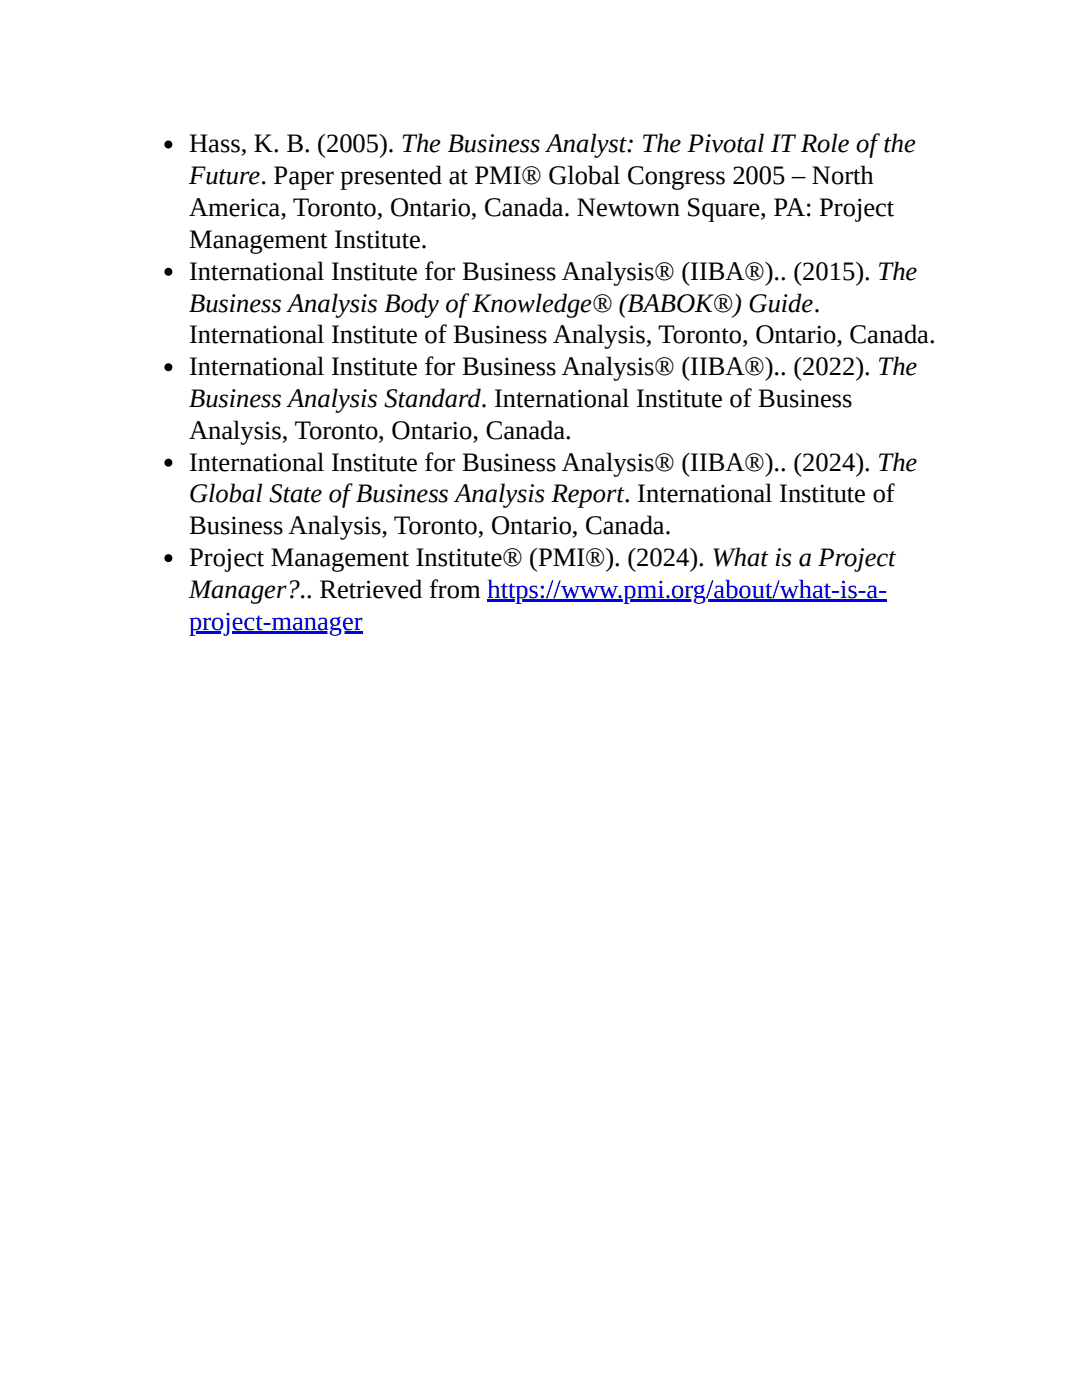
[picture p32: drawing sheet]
<svg xmlns="http://www.w3.org/2000/svg" width="216mm" height="279mm" viewBox="0 0 216 279" stroke-linecap="round" stroke-linejoin="round" font-family="sans-serif">
<defs><g id="words">
<g font-size="5.3">
<text x="37.7" y="30.4">Hass, K. B. (2005). The Business Analyst: The Pivotal IT Role of the</text>
<text x="37.7" y="36.8">Future. Paper presented at PMI® Global Congress 2005 – North</text>
<text x="37.7" y="43.1">America, Toronto, Ontario, Canada. Newtown Square, PA: Project</text>
<text x="37.7" y="49.5">Management Institute.</text>
<text x="37.7" y="55.8">International Institute for Business Analysis® (IIBA®).. (2015). The</text>
<text x="37.7" y="62.2">Business Analysis Body of Knowledge® (BABOK®) Guide.</text>
<text x="37.7" y="68.5">International Institute of Business Analysis, Toronto, Ontario, Canada.</text>
<text x="37.7" y="74.9">International Institute for Business Analysis® (IIBA®).. (2022). The</text>
<text x="37.7" y="81.2">Business Analysis Standard. International Institute of Business</text>
<text x="37.7" y="87.6">Analysis, Toronto, Ontario, Canada.</text>
<text x="37.7" y="93.9">International Institute for Business Analysis® (IIBA®).. (2024). The</text>
<text x="37.7" y="100.3">Global State of Business Analysis Report. International Institute of</text>
<text x="37.7" y="106.6">Business Analysis, Toronto, Ontario, Canada.</text>
<text x="37.7" y="113">Project Management Institute® (PMI®). (2024). What is a Project</text>
<text x="37.7" y="119.3">Manager?.. Retrieved from https://www.pmi.org/about/what-is-a-</text>
</g>
<text font-size="5.3" fill="#00e" x="37.7" y="125.7">project-manager</text>
</g></defs>
<g fill="#000">
<circle cx="33.6" cy="28.8" r=".79"/>
<circle cx="33.6" cy="54.2" r=".79"/>
<circle cx="33.6" cy="73.3" r=".79"/>
<circle cx="33.6" cy="92.3" r=".79"/>
<circle cx="33.6" cy="111.4" r=".79"/>
</g>
<g fill="#00e">
<path d="M97.3 119.6h79.8v.5h-79.8z"/>
<path d="M37.7 125.9h34.7v.6h-34.7z"/>
</g>
<use href="#words"/>
</svg>
